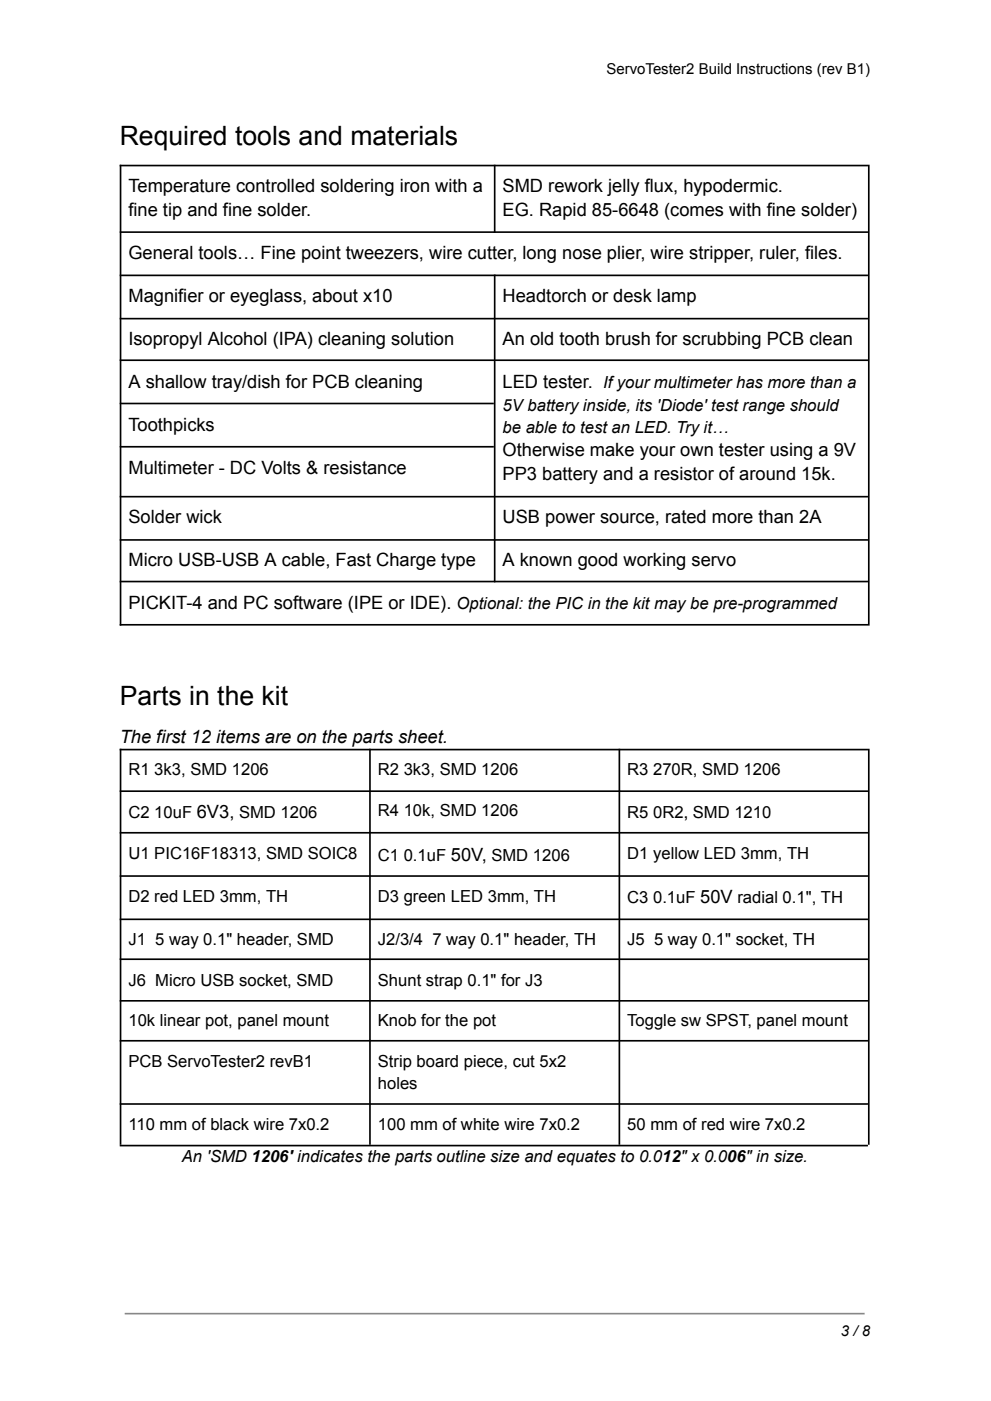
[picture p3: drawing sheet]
<svg xmlns="http://www.w3.org/2000/svg" width="210mm" height="297mm" viewBox="0 0 210 297" stroke-linecap="round" stroke-linejoin="round" font-family="sans-serif">
<defs><g id="words">
<g font-size="5.6">
<text x="25.4" y="30.7">Required tools and materials</text>
<text x="25.4" y="149.5">Parts in the kit</text>
</g>
<g font-size="3.9">
<text x="27.3" y="40.7">Temperature controlled soldering iron with a</text>
<text x="106.6" y="40.7">SMD rework jelly flux, hypodermic.</text>
<text x="27.3" y="45.9">fine tip and fine solder.</text>
<text x="106.6" y="45.9">EG. Rapid 85-6648 (comes with fine solder)</text>
<text x="27.3" y="55">General tools… Fine point tweezers, wire cutter, long nose plier, wire stripper, ruler, files.</text>
<text x="27.3" y="64.1">Magnifier or eyeglass, about x10</text>
<text x="106.6" y="64.1">Headtorch or desk lamp</text>
<text x="27.3" y="73.2">Isopropyl Alcohol (IPA) cleaning solution</text>
<text x="106.6" y="73.2">An old tooth brush for scrubbing PCB clean</text>
<text x="27.3" y="82.3">A shallow tray/dish for PCB cleaning</text>
<text x="106.6" y="82.3">LED tester. Ifyour multimeter has more than a</text>
<text x="27.3" y="91.4">Toothpicks</text>
<text x="27.3" y="100.5">Multimeter - DC Volts &amp; resistance</text>
<text x="106.6" y="96.7">Otherwise make your own tester using a 9V</text>
<text x="106.6" y="101.9">PP3 battery and a resistor of around 15k.</text>
<text x="27.3" y="111">Solder wick</text>
<text x="106.6" y="111">USB power source, rated more than 2A</text>
<text x="27.3" y="120.1">Micro USB-USB A cable, Fast Charge type</text>
<text x="106.6" y="120.1">A known good working servo</text>
<text x="27.3" y="129.2">PICKIT-4 and PC software (IPE or IDE). Optional: the PIC in the kit may be pre-programmed</text>
<text x="25.4" y="157.5">The first 12 items are on the parts sheet.</text>
</g>
<g font-size="3.5">
<text x="106.6" y="87.1">5V battery inside, its 'Diode' test range should</text>
<text x="106.6" y="91.7">be able to test an LED. Try it…</text>
<text x="27.3" y="164.4">R1</text>
<text x="32.7" y="164.4">3k3, SMD 1206</text>
<text x="80.2" y="164.4">R2</text>
<text x="85.7" y="164.4">3k3, SMD 1206</text>
<text x="133.1" y="164.4">R3</text>
<text x="138.6" y="164.4">270R, SMD 1206</text>
<text x="27.3" y="173.4">C2</text>
<text x="32.7" y="173.4">10uF 6V3, SMD 1206</text>
<text x="80.2" y="173">R4</text>
<text x="85.7" y="173">10k, SMD 1206</text>
<text x="133.1" y="173.4">R5</text>
<text x="138.6" y="173.4">0R2, SMD 1210</text>
<text x="27.3" y="182.1">U1 PIC16F18313, SMD SOIC8</text>
<text x="80.2" y="182.5">C1</text>
<text x="85.7" y="182.5">0.1uF 50V, SMD 1206</text>
<text x="133.1" y="182.1">D1 yellow LED 3mm, TH</text>
<text x="27.3" y="191.2">D2 red LED 3mm, TH</text>
<text x="80.2" y="191.2">D3 green LED 3mm, TH</text>
<text x="133.1" y="191.6">C3</text>
<text x="138.6" y="191.6">0.1uF 50V radial 0.1&quot;, TH</text>
<text x="27.3" y="200.3">J1</text>
<text x="32.9" y="200.3">5 way 0.1&quot; header, SMD</text>
<text x="80.2" y="200.3">J2/3/4</text>
<text x="91.7" y="200.3">7 way 0.1&quot; header, TH</text>
<text x="133.1" y="200.3">J5</text>
<text x="138.8" y="200.3">5 way 0.1&quot; socket, TH</text>
<text x="27.3" y="209">J6 Micro USB socket, SMD</text>
<text x="80.2" y="209">Shunt strap 0.1&quot; for J3</text>
<text x="27.3" y="217.6">10k linear pot, panel mount</text>
<text x="80.2" y="217.6">Knob for the pot</text>
<text x="133.1" y="217.6">Toggle sw SPST, panel mount</text>
<text x="27.3" y="226.2">PCB ServoTester2 revB1</text>
<text x="80.2" y="226.2">Strip board piece, cut 5x2</text>
<text x="80.2" y="230.9">holes</text>
<text x="27.3" y="239.5">110 mm of black wire 7x0.2</text>
<text x="80.2" y="239.5">100 mm of white wire 7x0.2</text>
<text x="133.1" y="239.5">50 mm of red wire 7x0.2</text>
<text x="38.6" y="246.3">An 'SMD 1206' indicates the parts outline size and equates to 0.012&quot; x 0.006&quot; in size.</text>
</g>
<g font-size="3.2">
<text x="128.7" y="15.7">ServoTester2 Build Instructions (rev B1)</text>
<text x="178.4" y="283.2">3 /8</text>
</g>
</g></defs>
<path d="M26.5 278.5h156.9" fill="none" stroke="#888" stroke-width=".35"/>
<g fill="none" stroke="#000" stroke-width=".35">
<path d="M25.4 35.1h158.7M25.6 34.9v97.7M105 34.9v14.5M184.3 34.9v97.7M25.4 49.2h158.7M25.4 58.4h158.7M105 58.2v65.3M25.4 67.6h158.7M25.4 76.4h158.7M25.4 85.5h79.4M25.4 94.7h79.4M25.4 105.3h158.7"/>
<path d="M25.4 114.5h158.7M25.4 123.3h158.7M25.4 132.5h158.7M25.4 158.9h158.7M25.6 158.8v83.9M78.5 158.8v83.9M131.4 158.8v83.9M184.3 158.8v83.9M25.4 167.7h158.7M25.4 176.6h158.7M25.4 185.7h158.7M25.4 194.9h158.7"/>
<path d="M25.4 203.4h158.7M25.4 212.2h158.7M25.4 220.7h158.7M25.4 234.1h158.7M25.4 242.9h158.7"/>
</g>
<use href="#words"/>
</svg>
